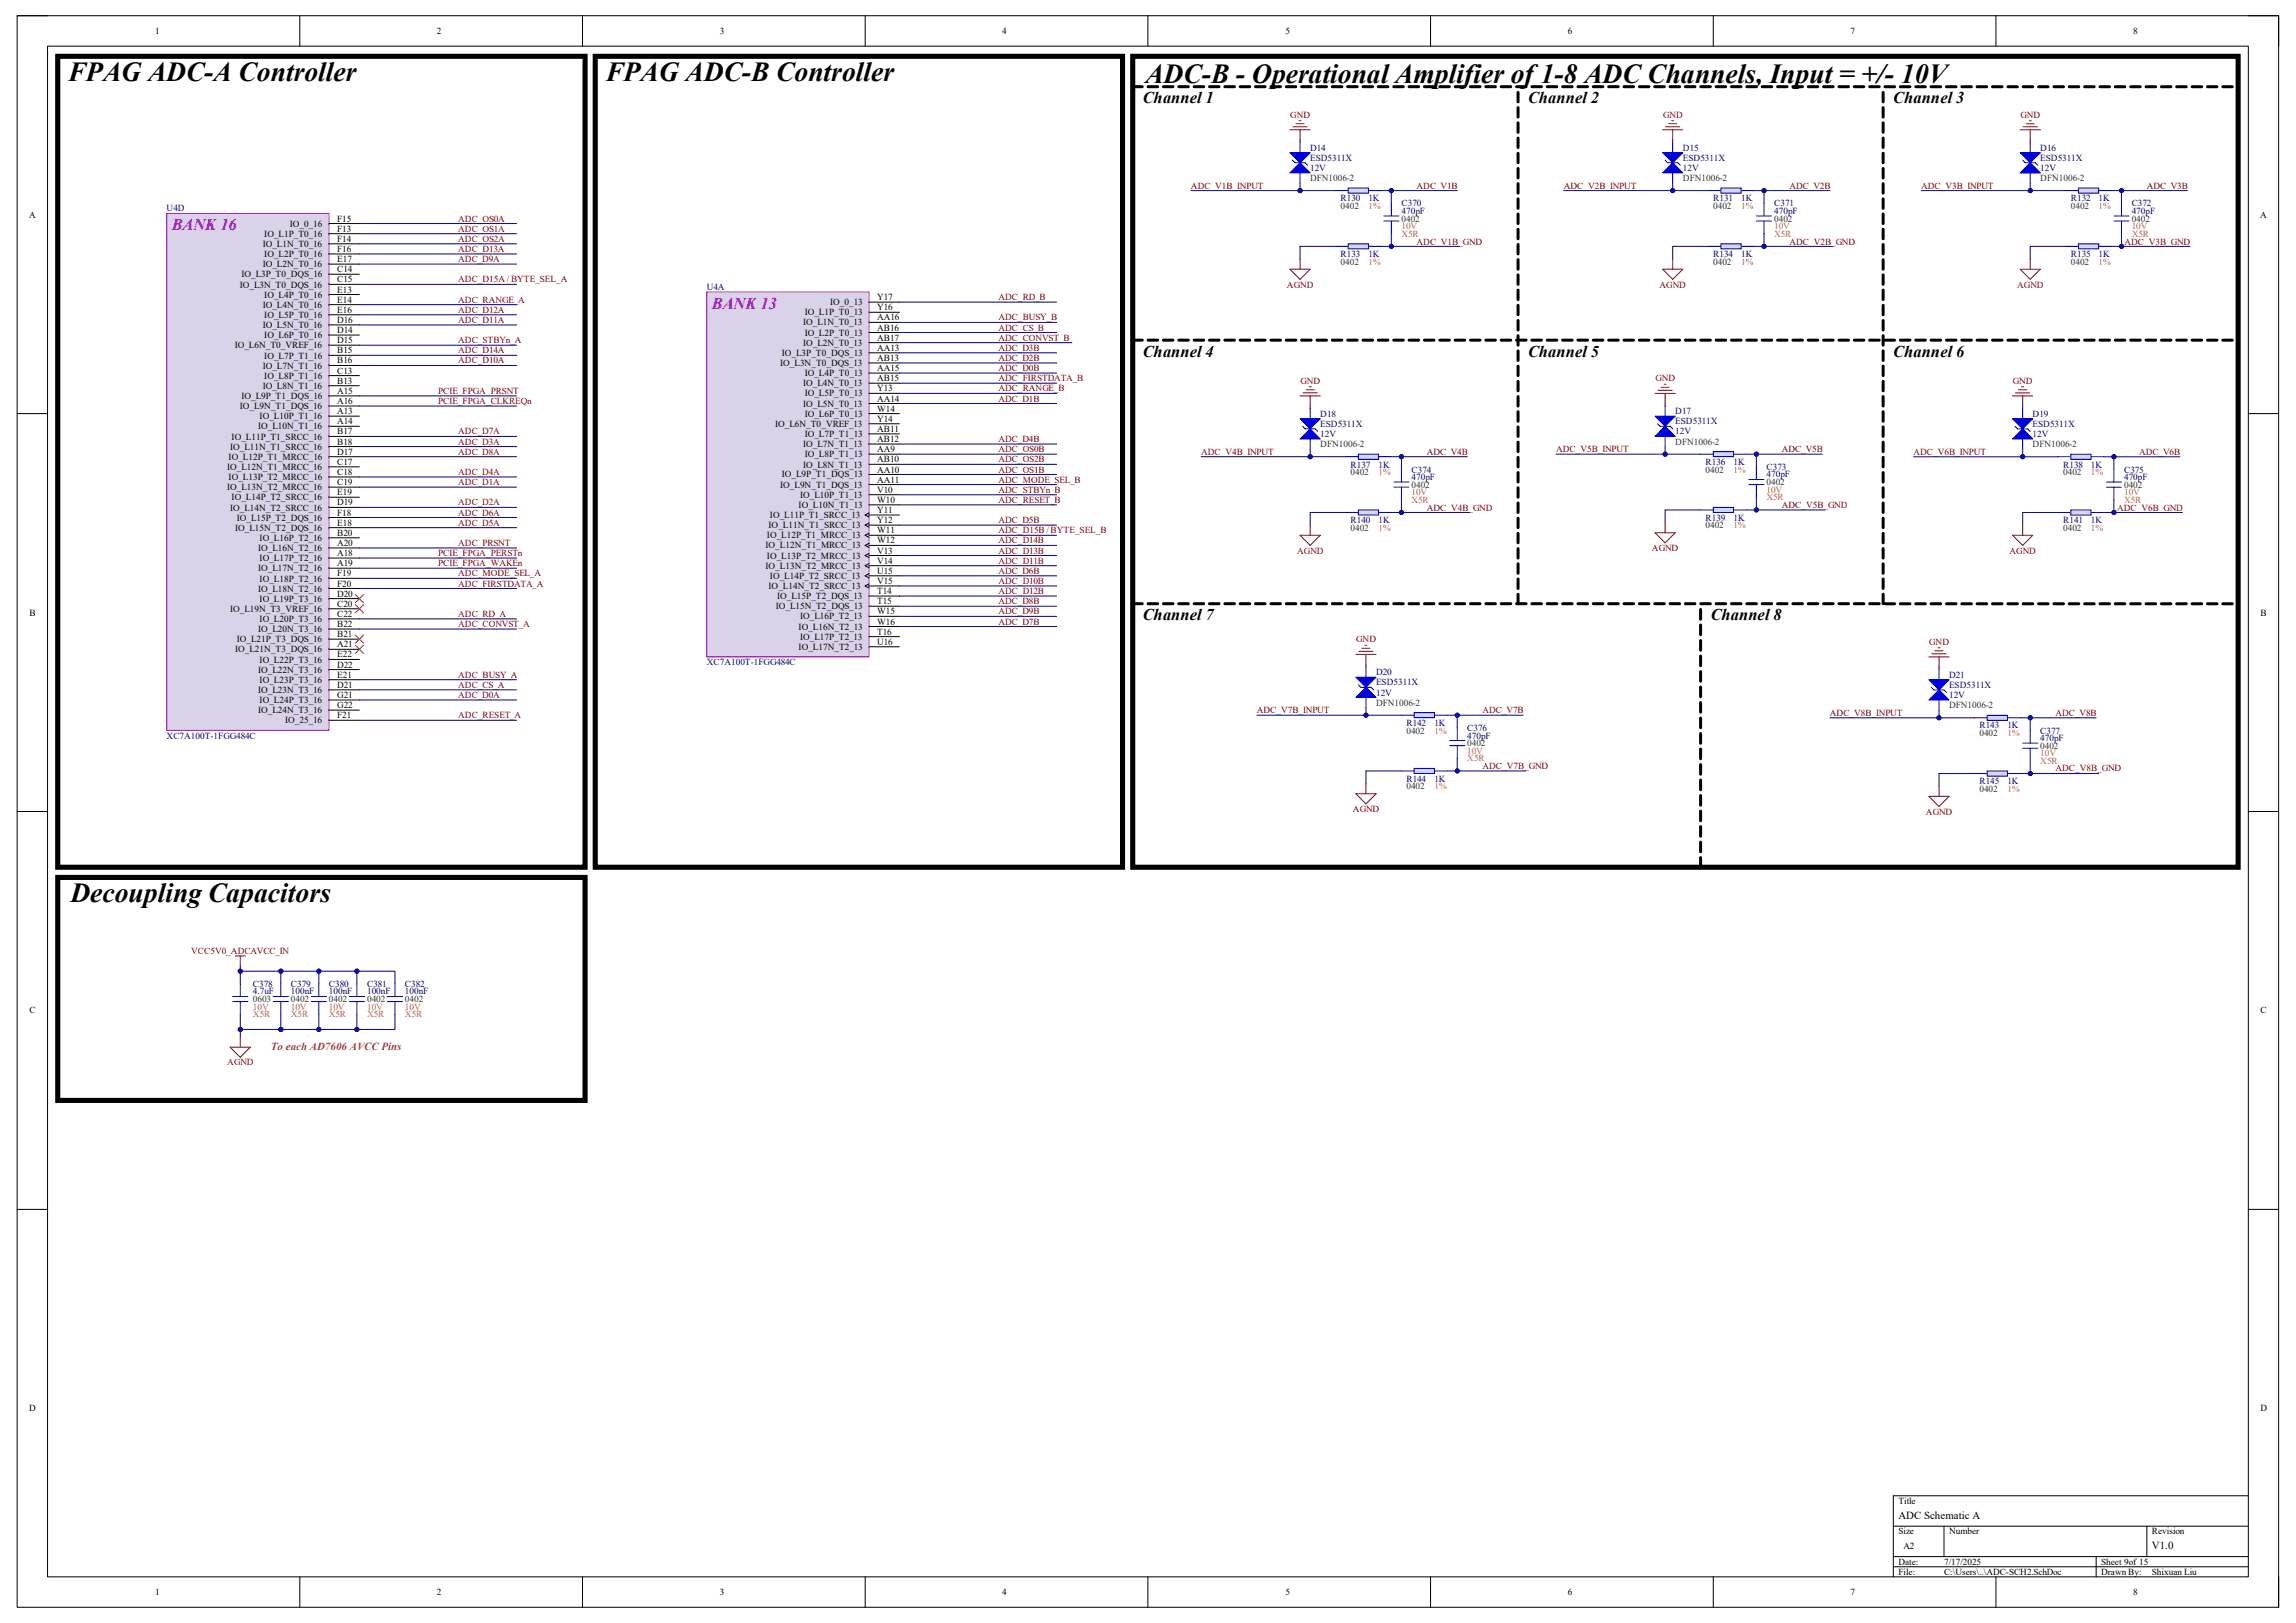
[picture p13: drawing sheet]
<svg xmlns="http://www.w3.org/2000/svg" width="420mm" height="297mm" viewBox="0 0 420 297" stroke-linecap="round" stroke-linejoin="round" font-family="sans-serif">
<defs><g id="words">
<g font-size="5">
<text x="12.4" y="14.8">FPAG ADC-A Controller</text>
<text x="110.7" y="14.8">FPAG ADC-B Controller</text>
<text x="209.5" y="15.2">ADC-B - Operational Amplifier of 1-8 ADC Channels, Input = +/- 10V</text>
<text x="12.9" y="165.1">Decoupling Capacitors</text>
</g>
<g font-size="3">
<text x="209" y="18.9">Channel 1</text>
<text x="279.5" y="18.9">Channel 2</text>
<text x="346.3" y="18.9">Channel 3</text>
<text x="209" y="65.3">Channel 4</text>
<text x="279.5" y="65.3">Channel 5</text>
<text x="346.3" y="65.3">Channel 6</text>
<text x="209" y="113.5">Channel 7</text>
<text x="312.9" y="113.5">Channel 8</text>
</g>
<g font-size="3" fill="#90f">
<text x="31.4" y="42.1">BANK 16</text>
<text x="130.2" y="56.5">BANK 13</text>
</g>
<text font-size="2" fill="#cc4125" x="49.5" y="192.2">To each AD7606 AVCC Pins</text>
<g font-size="2">
<text x="347.3" y="277.9">ADC Schematic A</text>
<text x="393.6" y="283.5">V1.0</text>
</g>
<g font-size="1.7">
<text x="28.4" y="6.2">1</text>
<text x="79.9" y="6.2">2</text>
<text x="131.7" y="6.2">3</text>
<text x="183.3" y="6.2">4</text>
<text x="235.1" y="6.2">5</text>
<text x="286.8" y="6.2">6</text>
<text x="338.5" y="6.2">7</text>
<text x="390.2" y="6.2">8</text>
<text x="5.3" y="39.9">A</text>
<text x="53" y="41.5">IO_0_16</text>
<text x="61.7" y="40.6">F15</text>
<text x="413.4" y="39.9">A</text>
<text x="48" y="45.2">IO_L1N_T0_16</text>
<text x="48.3" y="47">IO_L2P_T0_16</text>
<text x="48.3" y="43.3">IO_L1P_T0_16</text>
<text x="61.7" y="48">E17</text>
<text x="61.7" y="46.1">F16</text>
<text x="61.7" y="44.3">F14</text>
<text x="61.7" y="42.4">F13</text>
<text x="43.9" y="52.6">IO_L3N_T0_DQS_16</text>
<text x="44.2" y="50.8">IO_L3P_T0_DQS_16</text>
<text x="48" y="48.9">IO_L2N_T0_16</text>
<text x="61.7" y="53.6">E13</text>
<text x="61.7" y="51.7">C15</text>
<text x="61.7" y="49.8">C14</text>
<text x="48" y="56.3">IO_L4N_T0_16</text>
<text x="48.3" y="58.2">IO_L5P_T0_16</text>
<text x="48.3" y="54.5">IO_L4P_T0_16</text>
<text x="61.7" y="59.1">D16</text>
<text x="61.7" y="57.2">E16</text>
<text x="61.7" y="55.4">E14</text>
<text x="146.9" y="59.6">IO_L1N_T0_13</text>
<text x="147.2" y="57.7">IO_L1P_T0_13</text>
<text x="151.8" y="55.9">IO_0_13</text>
<text x="160.4" y="58.6">AA16</text>
<text x="160.4" y="56.8">Y16</text>
<text x="160.4" y="54.9">Y17</text>
<text x="42.9" y="63.8">IO_L6N_T0_VREF_16</text>
<text x="48" y="60">IO_L5N_T0_16</text>
<text x="48.3" y="65.6">IO_L7P_T1_16</text>
<text x="48.3" y="61.9">IO_L6P_T0_16</text>
<text x="61.7" y="64.7">B15</text>
<text x="61.7" y="62.8">D15</text>
<text x="61.7" y="61">D14</text>
<text x="143" y="65.2">IO_L3P_T0_DQS_13</text>
<text x="146.9" y="63.3">IO_L2N_T0_13</text>
<text x="147.2" y="61.4">IO_L2P_T0_13</text>
<text x="160.4" y="64.2">AA13</text>
<text x="160.4" y="62.4">AB17</text>
<text x="160.4" y="60.5">AB16</text>
<text x="48" y="71.2">IO_L8N_T1_16</text>
<text x="48" y="67.4">IO_L7N_T1_16</text>
<text x="48.3" y="69.3">IO_L8P_T1_16</text>
<text x="61.7" y="70.2">B13</text>
<text x="61.7" y="68.4">C13</text>
<text x="61.7" y="66.5">B16</text>
<text x="142.7" y="67">IO_L3N_T0_DQS_13</text>
<text x="146.9" y="70.7">IO_L4N_T0_13</text>
<text x="147.2" y="68.8">IO_L4P_T0_13</text>
<text x="160.4" y="71.6">Y13</text>
<text x="160.4" y="69.8">AB15</text>
<text x="160.4" y="67.9">AA15</text>
<text x="160.4" y="66.1">AB13</text>
<text x="43.9" y="74.9">IO_L9N_T1_DQS_16</text>
<text x="44.2" y="73">IO_L9P_T1_DQS_16</text>
<text x="47.5" y="76.7">IO_L10P_T1_16</text>
<text x="61.7" y="77.6">A14</text>
<text x="61.7" y="75.8">A13</text>
<text x="61.7" y="74">A16</text>
<text x="61.7" y="72.1">A15</text>
<text x="146.9" y="74.4">IO_L5N_T0_13</text>
<text x="147.2" y="76.3">IO_L6P_T0_13</text>
<text x="147.2" y="72.6">IO_L5P_T0_13</text>
<text x="160.4" y="77.2">Y14</text>
<text x="160.4" y="75.4">W14</text>
<text x="160.4" y="73.5">AA14</text>
<text x="42.1" y="82.3">IO_L11N_T1_SRCC_16</text>
<text x="42.4" y="80.4">IO_L11P_T1_SRCC_16</text>
<text x="47.2" y="78.6">IO_L10N_T1_16</text>
<text x="61.7" y="83.2">D17</text>
<text x="61.7" y="81.4">B18</text>
<text x="61.7" y="79.5">B17</text>
<text x="141.8" y="78.1">IO_L6N_T0_VREF_13</text>
<text x="146.9" y="81.8">IO_L7N_T1_13</text>
<text x="147.2" y="83.7">IO_L8P_T1_13</text>
<text x="147.2" y="80">IO_L7P_T1_13</text>
<text x="160.4" y="82.8">AA9</text>
<text x="160.4" y="80.9">AB12</text>
<text x="160.4" y="79">AB11</text>
<text x="41.5" y="89.7">IO_L13N_T2_MRCC_16</text>
<text x="41.5" y="86">IO_L12N_T1_MRCC_16</text>
<text x="41.8" y="87.8">IO_L13P_T2_MRCC_16</text>
<text x="41.8" y="84.2">IO_L12P_T1_MRCC_16</text>
<text x="61.7" y="88.8">C19</text>
<text x="61.7" y="87">C18</text>
<text x="61.7" y="85.1">C17</text>
<text x="142.7" y="89.2">IO_L9N_T1_DQS_13</text>
<text x="143" y="87.4">IO_L9P_T1_DQS_13</text>
<text x="146.9" y="85.6">IO_L8N_T1_13</text>
<text x="160.4" y="88.3">AA11</text>
<text x="160.4" y="86.5">AA10</text>
<text x="160.4" y="84.6">AB10</text>
<text x="42.1" y="93.4">IO_L14N_T2_SRCC_16</text>
<text x="42.4" y="91.6">IO_L14P_T2_SRCC_16</text>
<text x="43.3" y="95.3">IO_L15P_T2_DQS_16</text>
<text x="61.7" y="94.4">F18</text>
<text x="61.7" y="92.5">D19</text>
<text x="61.7" y="90.6">E19</text>
<text x="140.8" y="94.8">IO_L11P_T1_SRCC_13</text>
<text x="146.1" y="93">IO_L10N_T1_13</text>
<text x="146.3" y="91.1">IO_L10P_T1_13</text>
<text x="160.4" y="95.8">Y12</text>
<text x="160.4" y="93.9">Y11</text>
<text x="160.4" y="92">W10</text>
<text x="160.4" y="90.2">V10</text>
<text x="43" y="97.2">IO_L15N_T2_DQS_16</text>
<text x="47.2" y="100.8">IO_L16N_T2_16</text>
<text x="47.5" y="99">IO_L16P_T2_16</text>
<text x="61.7" y="101.8">A18</text>
<text x="61.7" y="99.9">A20</text>
<text x="61.7" y="98">B20</text>
<text x="61.7" y="96.2">E18</text>
<text x="140" y="100.4">IO_L12N_T1_MRCC_13</text>
<text x="140.3" y="98.5">IO_L12P_T1_MRCC_13</text>
<text x="140.6" y="96.7">IO_L11N_T1_SRCC_13</text>
<text x="160.4" y="101.3">V13</text>
<text x="160.4" y="99.4">W12</text>
<text x="160.4" y="97.6">W11</text>
<text x="47.2" y="104.6">IO_L17N_T2_16</text>
<text x="47.5" y="106.4">IO_L18P_T2_16</text>
<text x="47.5" y="102.7">IO_L17P_T2_16</text>
<text x="61.7" y="107.4">F20</text>
<text x="61.7" y="105.5">F19</text>
<text x="61.7" y="103.6">A19</text>
<text x="140" y="104.1">IO_L13N_T2_MRCC_13</text>
<text x="140.3" y="102.2">IO_L13P_T2_MRCC_13</text>
<text x="140.6" y="107.8">IO_L14N_T2_SRCC_13</text>
<text x="140.8" y="106">IO_L14P_T2_SRCC_13</text>
<text x="160.4" y="106.9">V15</text>
<text x="160.4" y="105">U15</text>
<text x="160.4" y="103.2">V14</text>
<text x="5.4" y="112.7">B</text>
<text x="42.1" y="112">IO_L19N_T3_VREF_16</text>
<text x="47.2" y="108.2">IO_L18N_T2_16</text>
<text x="47.5" y="113.8">IO_L20P_T3_16</text>
<text x="47.5" y="110.1">IO_L19P_T3_16</text>
<text x="61.7" y="112.9">C22</text>
<text x="61.7" y="111">C20</text>
<text x="61.7" y="109.2">D20</text>
<text x="141.9" y="111.5">IO_L15N_T2_DQS_13</text>
<text x="142.2" y="109.6">IO_L15P_T2_DQS_13</text>
<text x="146.3" y="113.4">IO_L16P_T2_13</text>
<text x="160.4" y="112.4">W15</text>
<text x="160.4" y="110.6">T15</text>
<text x="160.4" y="108.7">T14</text>
<text x="413.5" y="112.7">B</text>
<text x="43" y="119.4">IO_L21N_T3_DQS_16</text>
<text x="43.3" y="117.6">IO_L21P_T3_DQS_16</text>
<text x="47.2" y="115.7">IO_L20N_T3_16</text>
<text x="61.7" y="118.4">A21</text>
<text x="61.7" y="116.6">B21</text>
<text x="61.7" y="114.8">B22</text>
<text x="146.1" y="118.9">IO_L17N_T2_13</text>
<text x="146.1" y="115.2">IO_L16N_T2_13</text>
<text x="146.3" y="117.1">IO_L17P_T2_13</text>
<text x="160.4" y="118">U16</text>
<text x="160.4" y="116.2">T16</text>
<text x="160.4" y="114.3">W16</text>
<text x="47.2" y="123.1">IO_L22N_T3_16</text>
<text x="47.5" y="125">IO_L23P_T3_16</text>
<text x="47.5" y="121.2">IO_L22P_T3_16</text>
<text x="61.7" y="125.9">D21</text>
<text x="61.7" y="124">E21</text>
<text x="61.7" y="122.2">D22</text>
<text x="61.7" y="120.3">E22</text>
<text x="47.2" y="130.5">IO_L24N_T3_16</text>
<text x="47.2" y="126.8">IO_L23N_T3_16</text>
<text x="47.5" y="128.7">IO_L24P_T3_16</text>
<text x="61.7" y="131.4">F21</text>
<text x="61.7" y="129.6">G22</text>
<text x="61.7" y="127.8">G21</text>
<text x="52.2" y="132.4">IO_25_16</text>
<text x="5.4" y="185.5">C</text>
<text x="413.5" y="185.5">C</text>
<text x="5.3" y="258.3">D</text>
<text x="413.5" y="258.3">D</text>
<text x="347.3" y="275.2">Title</text>
<text x="347.3" y="280.8">Size</text>
<text x="356.5" y="280.8">Number</text>
<text x="393.6" y="280.8">Revision</text>
<text x="347.3" y="286.3">Date:</text>
<text x="348.2" y="283.5">A2</text>
<text x="355.6" y="286.3">7/17/2025</text>
<text x="384.3" y="286.3">Sheet 9of 15</text>
<text x="28.4" y="291.9">1</text>
<text x="79.9" y="291.9">2</text>
<text x="131.7" y="291.9">3</text>
<text x="183.3" y="291.9">4</text>
<text x="235.1" y="291.9">5</text>
<text x="286.8" y="291.9">6</text>
<text x="338.5" y="291.9">7</text>
<text x="347.3" y="288.2">File:</text>
<text x="355.6" y="288.2">C:\Users\..\ADC-SCH2.SchDoc</text>
<text x="384.3" y="288.2">Drawn By:</text>
<text x="390.2" y="291.9">8</text>
<text x="393.6" y="288.2">Shixuan Liu</text>
</g>
<g font-size="1.7" fill="#800000">
<text x="236" y="21.5">GND</text>
<text x="304.2" y="21.5">GND</text>
<text x="369.6" y="21.5">GND</text>
<text x="217.8" y="34.5">ADC_V1B_INPUT</text>
<text x="259.1" y="34.5">ADC_V1B</text>
<text x="286" y="34.5">ADC_V2B_INPUT</text>
<text x="327.3" y="34.5">ADC_V2B</text>
<text x="351.4" y="34.5">ADC_V3B_INPUT</text>
<text x="392.7" y="34.5">ADC_V3B</text>
<text x="83.8" y="40.6">ADC_OS0A</text>
<text x="83.8" y="46.1">ADC_D13A</text>
<text x="83.8" y="42.4">ADC_OS1A</text>
<text x="83.8" y="44.3">ADC_OS2A</text>
<text x="83.8" y="48">ADC_D9A</text>
<text x="259.1" y="44.7">ADC_V1B_GND</text>
<text x="327.3" y="44.7">ADC_V2B_GND</text>
<text x="388.6" y="44.7">ADC_V3B_GND</text>
<text x="83.8" y="51.7">ADC_D15A / BYTE_SEL_A</text>
<text x="235.4" y="52.6">AGND</text>
<text x="303.6" y="52.6">AGND</text>
<text x="369" y="52.6">AGND</text>
<text x="83.8" y="59.1">ADC_D11A</text>
<text x="83.8" y="57.2">ADC_D12A</text>
<text x="83.8" y="55.4">ADC_RANGE_A</text>
<text x="182.6" y="54.9">ADC_RD_B</text>
<text x="182.6" y="58.6">ADC_BUSY_B</text>
<text x="83.8" y="64.7">ADC_D14A</text>
<text x="83.8" y="62.8">ADC_STBYn_A</text>
<text x="182.6" y="60.5">ADC_CS_B</text>
<text x="182.6" y="64.2">ADC_D3B</text>
<text x="182.6" y="62.4">ADC_CONVST_B</text>
<text x="83.8" y="66.5">ADC_D10A</text>
<text x="182.6" y="69.8">ADC_FIRSTDATA_B</text>
<text x="182.6" y="67.9">ADC_D0B</text>
<text x="182.6" y="66.1">ADC_D2B</text>
<text x="182.6" y="71.6">ADC_RANGE_B</text>
<text x="237.9" y="70.2">GND</text>
<text x="302.8" y="69.8">GND</text>
<text x="368.2" y="70.2">GND</text>
<text x="80.1" y="74">PCIE_FPGA_CLKREQn</text>
<text x="80.1" y="72.1">PCIE_FPGA_PRSNT</text>
<text x="182.6" y="73.5">ADC_D1B</text>
<text x="83.8" y="81.4">ADC_D3A</text>
<text x="83.8" y="79.5">ADC_D7A</text>
<text x="83.8" y="83.2">ADC_D8A</text>
<text x="182.6" y="80.9">ADC_D4B</text>
<text x="182.6" y="82.8">ADC_OS0B</text>
<text x="219.7" y="83.2">ADC_V4B_INPUT</text>
<text x="261" y="83.2">ADC_V4B</text>
<text x="284.6" y="82.8">ADC_V5B_INPUT</text>
<text x="325.9" y="82.8">ADC_V5B</text>
<text x="350" y="83.2">ADC_V6B_INPUT</text>
<text x="391.3" y="83.2">ADC_V6B</text>
<text x="83.8" y="88.8">ADC_D1A</text>
<text x="83.8" y="87">ADC_D4A</text>
<text x="182.6" y="86.5">ADC_OS1B</text>
<text x="182.6" y="88.3">ADC_MODE_SEL_B</text>
<text x="182.6" y="84.6">ADC_OS2B</text>
<text x="83.8" y="92.5">ADC_D2A</text>
<text x="83.8" y="94.4">ADC_D6A</text>
<text x="182.6" y="95.8">ADC_D5B</text>
<text x="182.6" y="90.2">ADC_STBYn_B</text>
<text x="182.6" y="92">ADC_RESET_B</text>
<text x="261" y="93.4">ADC_V4B_GND</text>
<text x="325.9" y="93">ADC_V5B_GND</text>
<text x="387.3" y="93.4">ADC_V6B_GND</text>
<text x="80.1" y="101.8">PCIE_FPGA_PERSTn</text>
<text x="83.8" y="96.2">ADC_D5A</text>
<text x="83.8" y="99.9">ADC_PRSNT</text>
<text x="182.6" y="101.3">ADC_D13B</text>
<text x="182.6" y="99.4">ADC_D14B</text>
<text x="182.6" y="97.6">ADC_D15B / BYTE_SEL_B</text>
<text x="237.3" y="101.3">AGND</text>
<text x="302.2" y="100.8">AGND</text>
<text x="367.6" y="101.3">AGND</text>
<text x="80.1" y="103.6">PCIE_FPGA_WAKEn</text>
<text x="83.8" y="107.4">ADC_FIRSTDATA_A</text>
<text x="83.8" y="105.5">ADC_MODE_SEL_A</text>
<text x="182.6" y="105">ADC_D6B</text>
<text x="182.6" y="106.9">ADC_D10B</text>
<text x="182.6" y="103.2">ADC_D11B</text>
<text x="83.8" y="112.9">ADC_RD_A</text>
<text x="182.6" y="110.6">ADC_D8B</text>
<text x="182.6" y="112.4">ADC_D9B</text>
<text x="182.6" y="108.7">ADC_D12B</text>
<text x="83.8" y="114.8">ADC_CONVST_A</text>
<text x="182.6" y="114.3">ADC_D7B</text>
<text x="248.1" y="117.6">GND</text>
<text x="352.9" y="118">GND</text>
<text x="83.8" y="125.9">ADC_CS_A</text>
<text x="83.8" y="124">ADC_BUSY_A</text>
<text x="83.8" y="127.8">ADC_D0A</text>
<text x="83.8" y="131.4">ADC_RESET_A</text>
<text x="229.9" y="130.5">ADC_V7B_INPUT</text>
<text x="271.2" y="130.5">ADC_V7B</text>
<text x="334.7" y="131">ADC_V8B_INPUT</text>
<text x="376" y="131">ADC_V8B</text>
<text x="271.2" y="140.7">ADC_V7B_GND</text>
<text x="376" y="141.2">ADC_V8B_GND</text>
<text x="247.5" y="148.6">AGND</text>
<text x="352.3" y="149.1">AGND</text>
<text x="35" y="174.6">VCC5V0_ADCAVCC_IN</text>
<text x="41.6" y="195">AGND</text>
</g>
<g font-size="1.7" fill="#000080">
<text x="239.6" y="27.6">D14</text>
<text x="239.6" y="29.4">ESD5311X</text>
<text x="307.8" y="27.6">D15</text>
<text x="307.8" y="29.4">ESD5311X</text>
<text x="373.2" y="27.6">D16</text>
<text x="373.2" y="29.4">ESD5311X</text>
<text x="239.6" y="31.3">12V</text>
<text x="307.8" y="31.3">12V</text>
<text x="373.2" y="31.3">12V</text>
<text x="30.5" y="38.7">U4D</text>
<text x="245.2" y="36.8">R130</text>
<text x="250.3" y="36.8">1K</text>
<text x="256.4" y="39.2">470pF</text>
<text x="256.4" y="37.8">C370</text>
<text x="313.4" y="36.8">R131</text>
<text x="318.5" y="36.8">1K</text>
<text x="324.5" y="39.2">470pF</text>
<text x="324.5" y="37.8">C371</text>
<text x="378.8" y="36.8">R132</text>
<text x="383.9" y="36.8">1K</text>
<text x="389.9" y="39.2">470pF</text>
<text x="389.9" y="37.8">C372</text>
<text x="245.2" y="47">R133</text>
<text x="250.3" y="47">1K</text>
<text x="313.4" y="47">R134</text>
<text x="318.5" y="47">1K</text>
<text x="378.8" y="47">R135</text>
<text x="383.9" y="47">1K</text>
<text x="129.3" y="53.1">U4A</text>
<text x="241.5" y="76.3">D18</text>
<text x="306.5" y="75.8">D17</text>
<text x="306.5" y="77.6">ESD5311X</text>
<text x="371.8" y="76.3">D19</text>
<text x="241.5" y="80">12V</text>
<text x="241.5" y="78.1">ESD5311X</text>
<text x="306.5" y="79.5">12V</text>
<text x="371.8" y="80">12V</text>
<text x="371.8" y="78.1">ESD5311X</text>
<text x="247.1" y="85.6">R137</text>
<text x="252.2" y="85.6">1K</text>
<text x="258.2" y="87.8">470pF</text>
<text x="258.2" y="86.5">C374</text>
<text x="312" y="85.1">R136</text>
<text x="317.1" y="85.1">1K</text>
<text x="323.1" y="87.4">470pF</text>
<text x="323.1" y="86">C373</text>
<text x="377.4" y="85.6">R138</text>
<text x="382.5" y="85.6">1K</text>
<text x="388.5" y="87.8">470pF</text>
<text x="388.5" y="86.5">C375</text>
<text x="247.1" y="95.8">R140</text>
<text x="252.2" y="95.8">1K</text>
<text x="312" y="95.3">R139</text>
<text x="317.1" y="95.3">1K</text>
<text x="377.4" y="95.8">R141</text>
<text x="382.5" y="95.8">1K</text>
<text x="129.3" y="121.7">XC7A100T-1FGG484C</text>
<text x="251.7" y="123.6">D20</text>
<text x="251.7" y="125.4">ESD5311X</text>
<text x="356.5" y="124">D21</text>
<text x="356.5" y="125.9">ESD5311X</text>
<text x="251.7" y="127.3">12V</text>
<text x="356.5" y="127.8">12V</text>
<text x="30.5" y="135.2">XC7A100T-1FGG484C</text>
<text x="257.3" y="132.8">R142</text>
<text x="262.4" y="132.8">1K</text>
<text x="268.4" y="135.2">470pF</text>
<text x="268.4" y="133.8">C376</text>
<text x="362.1" y="133.3">R143</text>
<text x="367.2" y="133.3">1K</text>
<text x="373.2" y="135.6">470pF</text>
<text x="373.2" y="134.2">C377</text>
<text x="257.3" y="143">R144</text>
<text x="262.4" y="143">1K</text>
<text x="362.1" y="143.5">R145</text>
<text x="367.2" y="143.5">1K</text>
<text x="46.3" y="182">4.7uF</text>
<text x="46.3" y="180.6">C378</text>
<text x="53.2" y="182">100nF</text>
<text x="53.2" y="180.6">C379</text>
<text x="60.2" y="182">100nF</text>
<text x="60.2" y="180.6">C380</text>
<text x="67.1" y="182">100nF</text>
<text x="67.1" y="180.6">C381</text>
<text x="74.1" y="182">100nF</text>
<text x="74.1" y="180.6">C382</text>
</g>
<g font-size="1.7" fill="#274e13">
<text x="239.6" y="33.1">DFN1006-2</text>
<text x="307.8" y="33.1">DFN1006-2</text>
<text x="373.2" y="33.1">DFN1006-2</text>
<text x="245.2" y="38.2">0402</text>
<text x="256.4" y="40.6">0402</text>
<text x="313.4" y="38.2">0402</text>
<text x="324.5" y="40.6">0402</text>
<text x="378.8" y="38.2">0402</text>
<text x="389.9" y="40.6">0402</text>
<text x="245.2" y="48.4">0402</text>
<text x="313.4" y="48.4">0402</text>
<text x="378.8" y="48.4">0402</text>
<text x="241.5" y="81.8">DFN1006-2</text>
<text x="306.5" y="81.4">DFN1006-2</text>
<text x="371.8" y="81.8">DFN1006-2</text>
<text x="247.1" y="87">0402</text>
<text x="258.2" y="89.2">0402</text>
<text x="312" y="86.5">0402</text>
<text x="323.1" y="88.8">0402</text>
<text x="377.4" y="87">0402</text>
<text x="388.5" y="89.2">0402</text>
<text x="247.1" y="97.2">0402</text>
<text x="312" y="96.7">0402</text>
<text x="377.4" y="97.2">0402</text>
<text x="251.7" y="129.1">DFN1006-2</text>
<text x="356.5" y="129.6">DFN1006-2</text>
<text x="257.3" y="134.2">0402</text>
<text x="268.4" y="136.6">0402</text>
<text x="362.1" y="134.7">0402</text>
<text x="373.2" y="137">0402</text>
<text x="257.3" y="144.4">0402</text>
<text x="362.1" y="144.9">0402</text>
<text x="46.3" y="183.4">0603</text>
<text x="53.2" y="183.4">0402</text>
<text x="60.2" y="183.4">0402</text>
<text x="67.1" y="183.4">0402</text>
<text x="74.1" y="183.4">0402</text>
</g>
<g font-size="1.7" fill="#bf9000">
<text x="250.3" y="38.2">1%</text>
<text x="256.4" y="42">10V</text>
<text x="318.5" y="38.2">1%</text>
<text x="324.5" y="42">10V</text>
<text x="383.9" y="38.2">1%</text>
<text x="389.9" y="42">10V</text>
<text x="256.4" y="43.3">X5R</text>
<text x="324.5" y="43.3">X5R</text>
<text x="389.9" y="43.3">X5R</text>
<text x="250.3" y="48.4">1%</text>
<text x="318.5" y="48.4">1%</text>
<text x="383.9" y="48.4">1%</text>
<text x="252.2" y="87">1%</text>
<text x="317.1" y="86.5">1%</text>
<text x="382.5" y="87">1%</text>
<text x="258.2" y="90.6">10V</text>
<text x="258.2" y="92">X5R</text>
<text x="323.1" y="90.2">10V</text>
<text x="323.1" y="91.6">X5R</text>
<text x="388.5" y="90.6">10V</text>
<text x="388.5" y="92">X5R</text>
<text x="252.2" y="97.2">1%</text>
<text x="317.1" y="96.7">1%</text>
<text x="382.5" y="97.2">1%</text>
<text x="262.4" y="134.2">1%</text>
<text x="268.4" y="138">10V</text>
<text x="367.2" y="134.7">1%</text>
<text x="268.4" y="139.3">X5R</text>
<text x="373.2" y="138.4">10V</text>
<text x="373.2" y="139.8">X5R</text>
<text x="262.4" y="144.4">1%</text>
<text x="367.2" y="144.9">1%</text>
<text x="46.3" y="184.8">10V</text>
<text x="53.2" y="184.8">10V</text>
<text x="60.2" y="184.8">10V</text>
<text x="67.1" y="184.8">10V</text>
<text x="74.1" y="184.8">10V</text>
<text x="46.3" y="186.2">X5R</text>
<text x="53.2" y="186.2">X5R</text>
<text x="60.2" y="186.2">X5R</text>
<text x="67.1" y="186.2">X5R</text>
<text x="74.1" y="186.2">X5R</text>
</g>
</g></defs>
<g fill="none" stroke="#000" stroke-width=".18">
<path d="M3.1 2.9h413.7v291.2h-413.7zM3.1 2.9h5.6M8.7 8.4h402.6v280.2h-402.6zM54.8 2.9v5.5M106.6 2.9v5.5M158.3 2.9v5.5M210 2.9v5.5M261.7 2.9v5.5M313.4 2.9v5.5M365.1 2.9v5.5M411.3 2.9h5.5v5.5M3.1 75.7h5.6"/>
<path d="M411.3 75.7h5.5M3.1 148.5h5.6M411.3 148.5h5.5M3.1 221.3h5.6M411.3 221.3h5.5M346.3 279.3h65M355.6 279.3v5.6M392.7 279.3v5.6M411.3 273.7h-65v14.9M54.8 288.6v5.5M106.6 288.6v5.5M158.3 288.6v5.5"/>
<path d="M210 288.6v5.5M261.7 288.6v5.5M313.4 288.6v5.5M346.3 284.9h65M346.3 286.7h65M365.1 288.6v5.5M383.4 284.9v3.7M416.8 288.6v5.5"/>
</g>
<path d="M30.5 39.1h29.7v94.6h-29.7z" fill-rule="evenodd" fill="#d9d2e9"/>
<path d="M30.5 39.1h29.7v94.6h-29.7z" fill="none" stroke="#90f" stroke-width=".18"/>
<g fill="none" stroke="#000" stroke-width=".18">
<path d="M60.2 59.5h5.5M60.2 57.6h5.5M60.2 55.8h5.5M60.2 53.9h5.5M60.2 52h5.5M60.2 50.2h5.5M60.2 48.3h5.5M60.2 46.5h5.5M60.2 44.6h5.5M60.2 42.8h5.5M60.2 40.9h5.5M60.2 79.9h5.5"/>
<path d="M60.2 78h5.5M60.2 76.2h5.5M60.2 74.3h5.5M60.2 72.4h5.5M60.2 70.6h5.5M60.2 68.7h5.5M60.2 66.9h5.5M60.2 65h5.5M60.2 63.2h5.5M60.2 61.3h5.5M60.2 98.4h5.5M60.2 96.6h5.5"/>
<path d="M60.2 94.7h5.5M60.2 92.9h5.5M60.2 91h5.5M60.2 89.1h5.5M60.2 87.3h5.5M60.2 85.4h5.5M60.2 83.6h5.5M60.2 81.7h5.5M60.2 118.8h5.5M60.2 117h5.5M60.2 115.1h5.5M60.2 113.3h5.5"/>
<path d="M60.2 111.4h5.5M60.2 109.5h5.5M60.2 107.7h5.5M60.2 105.8h5.5M60.2 104h5.5M60.2 102.1h5.5M60.2 100.3h5.5M60.2 131.8h5.5M60.2 130h5.5M60.2 128.1h5.5M60.2 126.2h5.5M60.2 124.4h5.5"/>
<path d="M60.2 122.5h5.5M60.2 120.7h5.5"/>
</g>
<path d="M65 108.8l1.5 1.5M65 110.7l1.5 1.4M65 116.2l1.5 1.5M65 118.1l1.5 1.5M66.5 108.8l-1.5 1.5M66.5 110.7l-1.5 1.4M66.5 116.2l-1.5 1.5M66.5 118.1l-1.5 1.5" fill="none" stroke="#f00" stroke-width=".18"/>
<path d="M10.6 10.3h96.4v148.4h-96.4zM108.9 10.3h96.4v148.4h-96.4zM207.2 10.3h202.2v148.4h-202.2zM10.6 160.6h96.4v40.8h-96.4z" fill="none" stroke="#000" stroke-width=".93"/>
<g fill="none" stroke="#000" stroke-width=".55">
<path d="M207.2 15.9h1.7M210 15.9h1.8M212.8 15.9h1.8M215.6 15.9h1.8M218.4 15.9h1.8M221.2 15.9h1.8M224 15.9h1.8M226.9 15.9h1.7M229.7 15.9h1.7M232.5 15.9h1.7M235.3 15.9h1.7M238.1 15.9h1.7"/>
<path d="M240.9 15.9h1.8M243.7 15.9h1.8M246.5 15.9h1.8M249.3 15.9h1.8M252.1 15.9h1.8M254.9 15.9h1.8M257.7 15.9h1.8M260.6 15.9h1.7M263.4 15.9h1.7M266.2 15.9h1.7M269 15.9h1.7M271.8 15.9h1.7"/>
<path d="M274.6 15.9h1.8M277.4 15.9h1.8M277.7 16.9v1.7M277.7 19.7v1.7M280.2 15.9h1.8M283 15.9h1.8M285.8 15.9h1.8M288.6 15.9h1.8M291.4 15.9h1.8M294.3 15.9h1.7M297.1 15.9h1.7M299.9 15.9h1.7"/>
<path d="M302.7 15.9h1.7M305.5 15.9h1.7M308.3 15.9h1.7M311.1 15.9h1.8M313.9 15.9h1.8M316.7 15.9h1.8M319.5 15.9h1.8M322.3 15.9h1.8M325.2 15.9h1.7M328 15.9h1.7M330.8 15.9h1.7M333.6 15.9h1.7"/>
<path d="M336.4 15.9h1.7M339.2 15.9h1.7M342 15.9h1.8M344.5 16.9v1.7M344.5 19.7v1.7M344.8 15.9h1.8M347.6 15.9h1.8M350.4 15.9h1.8M353.2 15.9h1.8M356 15.9h1.8M358.9 15.9h1.7M361.7 15.9h1.7"/>
<path d="M364.5 15.9h1.7M367.3 15.9h1.7M370.1 15.9h1.7M372.9 15.9h1.7M375.7 15.9h1.8M378.5 15.9h1.8M381.3 15.9h1.8M384.1 15.9h1.8M386.9 15.9h1.8M389.7 15.9h1.8M392.6 15.9h1.7M395.4 15.9h1.7"/>
<path d="M398.2 15.9h1.7M401 15.9h1.7M403.8 15.9h1.7M406.6 15.9h1.7M277.7 22.5v1.7M277.7 25.3v1.7M277.7 28v1.8M277.7 30.8v1.8M277.7 33.6v1.7M277.7 36.4v1.7M277.7 39.2v1.7M344.5 22.5v1.7"/>
<path d="M344.5 25.3v1.7M344.5 28v1.8M344.5 30.8v1.8M344.5 33.6v1.7M344.5 36.4v1.7M344.5 39.2v1.7M277.7 42v1.7M277.7 44.7v1.8M277.7 47.5v1.8M277.7 50.3v1.7M277.7 53.1v1.7M277.7 55.9v1.7"/>
<path d="M277.7 58.7v1.7M344.5 42v1.7M344.5 44.7v1.8M344.5 47.5v1.8M344.5 50.3v1.7M344.5 53.1v1.7M344.5 55.9v1.7M344.5 58.7v1.7M207.2 62.3h1.7M210 62.3h1.8M212.8 62.3h1.8M215.6 62.3h1.8"/>
<path d="M218.4 62.3h1.8M221.2 62.3h1.8M224 62.3h1.8M226.9 62.3h1.7M229.7 62.3h1.7M232.5 62.3h1.7M235.3 62.3h1.7M238.1 62.3h1.7M240.9 62.3h1.8M243.7 62.3h1.8M246.5 62.3h1.8M249.3 62.3h1.8"/>
<path d="M252.1 62.3h1.8M254.9 62.3h1.8M257.7 62.3h1.8M260.6 62.3h1.7M263.4 62.3h1.7M266.2 62.3h1.7M269 62.3h1.7M271.8 62.3h1.7M274.6 62.3h1.8M277.4 62.3h1.8M277.7 61.4v1.8M277.7 64.2v1.8"/>
<path d="M277.7 67v1.7M277.7 69.8v1.7M277.7 72.6v1.7M277.7 75.3v1.8M277.7 78.1v1.8M280.2 62.3h1.8M283 62.3h1.8M285.8 62.3h1.8M288.6 62.3h1.8M291.4 62.3h1.8M294.3 62.3h1.7M297.1 62.3h1.7"/>
<path d="M299.9 62.3h1.7M302.7 62.3h1.7M305.5 62.3h1.7M308.3 62.3h1.7M311.1 62.3h1.8M313.9 62.3h1.8M316.7 62.3h1.8M319.5 62.3h1.8M322.3 62.3h1.8M325.2 62.3h1.7M328 62.3h1.7M330.8 62.3h1.7"/>
<path d="M333.6 62.3h1.7M336.4 62.3h1.7M339.2 62.3h1.7M342 62.3h1.8M344.5 61.4v1.8M344.5 64.2v1.8M344.5 67v1.7M344.5 69.8v1.7M344.5 72.6v1.7M344.5 75.3v1.8M344.5 78.1v1.8M344.8 62.3h1.8"/>
<path d="M347.6 62.3h1.8M350.4 62.3h1.8M353.2 62.3h1.8M356 62.3h1.8M358.9 62.3h1.7M361.7 62.3h1.7M364.5 62.3h1.7M367.3 62.3h1.7M370.1 62.3h1.7M372.9 62.3h1.7M375.7 62.3h1.8M378.5 62.3h1.8"/>
<path d="M381.3 62.3h1.8M384.1 62.3h1.8M386.9 62.3h1.8M389.7 62.3h1.8M392.6 62.3h1.7M395.4 62.3h1.7M398.2 62.3h1.7M401 62.3h1.7M403.8 62.3h1.7M406.6 62.3h1.7M277.7 80.9v1.8M277.7 83.7v1.7"/>
<path d="M277.7 86.5v1.7M277.7 89.3v1.7M277.7 92v1.8M277.7 94.8v1.8M277.7 97.6v1.7M344.5 80.9v1.8M344.5 83.7v1.7M344.5 86.5v1.7M344.5 89.3v1.7M344.5 92v1.8M344.5 94.8v1.8M344.5 97.6v1.7"/>
<path d="M207.2 110.5h1.7M210 110.5h1.8M212.8 110.5h1.8M215.6 110.5h1.8M218.4 110.5h1.8M221.2 110.5h1.8M224 110.5h1.8M226.9 110.5h1.7M229.7 110.5h1.7M232.5 110.5h1.7M235.3 110.5h1.7M238.1 110.5h1.7"/>
<path d="M240.9 110.5h1.8M243.7 110.5h1.8M246.5 110.5h1.8M249.3 110.5h1.8M252.1 110.5h1.8M254.9 110.5h1.8M257.7 110.5h1.8M260.6 110.5h1.7M263.4 110.5h1.7M266.2 110.5h1.7M269 110.5h1.7M271.8 110.5h1.7"/>
<path d="M274.6 110.5h1.8M277.4 110.5h1.8M277.7 100.4v1.7M277.7 103.2v1.7M277.7 106v1.7M277.7 108.7v1.8M280.2 110.5h1.8M283 110.5h1.8M285.8 110.5h1.8M288.6 110.5h1.8M291.4 110.5h1.8M294.3 110.5h1.7"/>
<path d="M297.1 110.5h1.7M299.9 110.5h1.7M302.7 110.5h1.7M305.5 110.5h1.7M308.3 110.5h1.7M311.1 111.5v1.8M311.1 114.4v1.8M311.1 117.2v1.8M311.1 110.5h1.8M313.9 110.5h1.8M316.7 110.5h1.8M319.5 110.5h1.8"/>
<path d="M322.3 110.5h1.8M325.2 110.5h1.7M328 110.5h1.7M330.8 110.5h1.7M333.6 110.5h1.7M336.4 110.5h1.7M339.2 110.5h1.7M342 110.5h1.8M344.5 100.4v1.7M344.5 103.2v1.7M344.5 106v1.7M344.5 108.7v1.8"/>
<path d="M344.8 110.5h1.8M347.6 110.5h1.8M350.4 110.5h1.8M353.2 110.5h1.8M356 110.5h1.8M358.9 110.5h1.7M361.7 110.5h1.7M364.5 110.5h1.7M367.3 110.5h1.7M370.1 110.5h1.7M372.9 110.5h1.7M375.7 110.5h1.8"/>
<path d="M378.5 110.5h1.8M381.3 110.5h1.8M384.1 110.5h1.8M386.9 110.5h1.8M389.7 110.5h1.8M392.6 110.5h1.7M395.4 110.5h1.7M398.2 110.5h1.7M401 110.5h1.7M403.8 110.5h1.7M406.6 110.5h1.7M311.1 120.1v1.7"/>
<path d="M311.1 122.9v1.8M311.1 125.7v1.8M311.1 128.6v1.7M311.1 131.4v1.8M311.1 134.2v1.8M311.1 137.1v1.8M311.1 139.9v1.8M311.1 142.7v1.8M311.1 145.6v1.8M311.1 148.4v1.8M311.1 151.3v1.7M311.1 154.1v1.8"/>
<path d="M311.1 156.9v1.8"/>
</g>
<path d="M43 174.9h1.9M44 174.9v1.9M42.1 191.6h3.7l-1.8 1.9zM44 189.8v1.8" fill="none" stroke="#800000" stroke-width=".18"/>
<g fill="none" stroke="#00f" stroke-width=".18">
<path d="M42.6 183.3h2.7M42.6 182.4h2.7M44 180v2.4M44 183.3v2.3M50 183.3h2.8M50 182.4h2.8M51.4 180v2.4M51.4 183.3v2.3M56.9 183.3h2.8M56.9 182.4h2.8M58.3 180v2.4M58.3 183.3v2.3"/>
<path d="M63.9 183.3h2.8M63.9 182.4h2.8M65.3 180v2.4M65.3 183.3v2.3M70.8 183.3h2.8M70.8 182.4h2.8M72.2 180v2.4M72.2 183.3v2.3"/>
</g>
<path d="M129.3 53.4h29.7v66.8h-29.7z" fill-rule="evenodd" fill="#d9d2e9"/>
<path d="M129.3 53.4h29.7v66.8h-29.7z" fill="none" stroke="#90f" stroke-width=".18"/>
<g fill="none" stroke="#000" stroke-width=".18">
<path d="M159 59h5.5M159 57.1h5.5M159 55.3h5.5M159 79.4h5.5M159 77.5h5.5M159 75.7h5.5M159 73.8h5.5M159 72h5.5M159 70.1h5.5M159 68.3h5.5M159 66.4h5.5M159 64.6h5.5"/>
<path d="M159 62.7h5.5M159 60.9h5.5M159 99.4l-.8 .4 .8 .4M159 97.6l-.8 .4 .8 .3M159 95.7l-.8 .4 .8 .4M159 93.9l-.8 .3 .8 .4M159 99.8h5.5M159 98h5.5M159 96.1h5.5M159 94.2h5.5M159 92.4h5.5M159 90.5h5.5"/>
<path d="M159 88.7h5.5M159 86.8h5.5M159 85h5.5M159 83.1h5.5M159 81.3h5.5M159 106.9l-.8 .3 .8 .4M159 105l-.8 .4 .8 .3M159 103.2l-.8 .3 .8 .4M159 101.3l-.8 .4 .8 .3M159 118.4h5.5M159 116.5h5.5M159 114.6h5.5"/>
<path d="M159 112.8h5.5M159 110.9h5.5M159 109.1h5.5M159 107.2h5.5M159 105.4h5.5M159 103.5h5.5M159 101.7h5.5"/>
</g>
<path d="M237.8 26.1v1.8M237.8 31.6v1.9" fill="none" stroke="#00f" stroke-width=".18"/>
<path d="M235.9 27.9h3.8l-1.9 1.9z" fill="#00f"/>
<path d="M235.9 27.9h3.8l-1.9 1.9z" fill="none" stroke="#00f" stroke-width=".18"/>
<path d="M235.9 31.6l1.9-1.8 1.9 1.8z" fill="#00f"/>
<path d="M235.9 31.6l1.9-1.8 1.9 1.8zM236.4 29.3l.5 .5h1.8l.5 .4M244.3 34.9h2.3M250.3 34.9h2.3" fill="none" stroke="#00f" stroke-width=".18"/>
<path d="M235.9 23.7h3.8M236.5 23.2h2.6M237.1 22.6h1.4M237.6 22.1h.4M237.8 23.7v1.9M235.9 49.3h3.8l-1.9 1.8zM237.8 47.4v1.9" fill="none" stroke="#800000" stroke-width=".18"/>
<path d="M246.6 34.4h3.7v.9h-3.7z" fill-rule="evenodd" fill="#c9daf8"/>
<path d="M246.6 34.4h3.7v.9h-3.7zM244.3 45.1h2.3M250.3 45.1h2.3" fill="none" stroke="#00f" stroke-width=".18"/>
<path d="M246.6 44.6h3.7v1h-3.7z" fill-rule="evenodd" fill="#c9daf8"/>
<path d="M253.1 39.5h2.8M254.5 37.2v2.3M306 26.1v1.8M306 31.6v1.9M246.6 44.6h3.7v1h-3.7zM253.1 40.4h2.8M254.5 40.4v2.4" fill="none" stroke="#00f" stroke-width=".18"/>
<path d="M304.1 27.9h3.7l-1.8 1.9z" fill="#00f"/>
<path d="M304.1 27.9h3.7l-1.8 1.9z" fill="none" stroke="#00f" stroke-width=".18"/>
<path d="M306 29.8l1.8 1.8h-3.7z" fill="#00f"/>
<path d="M304.6 29.3l.5 .5h1.8l.5 .4M306 29.8l1.8 1.8h-3.7zM312.5 34.9h2.3M318.5 34.9h2.3" fill="none" stroke="#00f" stroke-width=".18"/>
<path d="M304.1 23.7h3.7M304.7 23.2h2.6M305.2 22.6h1.5M305.8 22.1h.4M306 23.7v1.9M304.1 49.3h3.7l-1.8 1.8zM306 47.4v1.9" fill="none" stroke="#800000" stroke-width=".18"/>
<path d="M314.8 34.4h3.7v.9h-3.7z" fill-rule="evenodd" fill="#c9daf8"/>
<path d="M314.8 34.4h3.7v.9h-3.7zM312.5 45.1h2.3M318.5 45.1h2.3" fill="none" stroke="#00f" stroke-width=".18"/>
<path d="M314.8 44.6h3.7v1h-3.7z" fill-rule="evenodd" fill="#c9daf8"/>
<path d="M321.3 39.5h2.8M322.7 37.2v2.3M371.4 26.1v1.8M371.4 31.6v1.9M314.8 44.6h3.7v1h-3.7zM321.3 40.4h2.8M322.7 40.4v2.4" fill="none" stroke="#00f" stroke-width=".18"/>
<path d="M369.5 27.9h3.7l-1.8 1.9z" fill="#00f"/>
<path d="M369.5 27.9h3.7l-1.8 1.9z" fill="none" stroke="#00f" stroke-width=".18"/>
<path d="M371.4 29.8l1.8 1.8h-3.7z" fill="#00f"/>
<path d="M370 29.3l.4 .5h1.9l.5 .4M371.4 29.8l1.8 1.8h-3.7zM377.9 34.9h2.3M383.9 34.9h2.3" fill="none" stroke="#00f" stroke-width=".18"/>
<path d="M369.5 23.7h3.7M370.1 23.2h2.6M370.6 22.6h1.5M371.2 22.1h.4M371.4 23.7v1.9M369.5 49.3h3.7l-1.8 1.8zM371.4 47.4v1.9" fill="none" stroke="#800000" stroke-width=".18"/>
<path d="M380.2 34.4h3.7v.9h-3.7z" fill-rule="evenodd" fill="#c9daf8"/>
<path d="M380.2 34.4h3.7v.9h-3.7zM377.9 45.1h2.3M383.9 45.1h2.3" fill="none" stroke="#00f" stroke-width=".18"/>
<path d="M380.2 44.6h3.7v1h-3.7z" fill-rule="evenodd" fill="#c9daf8"/>
<path d="M386.7 39.5h2.8M388.1 37.2v2.3M380.2 44.6h3.7v1h-3.7zM386.7 40.4h2.8M388.1 40.4v2.4M239.7 74.8v1.8M239.7 80.3v1.9" fill="none" stroke="#00f" stroke-width=".18"/>
<path d="M237.8 76.6h3.7l-1.8 1.9z" fill="#00f"/>
<path d="M237.8 76.6h3.7l-1.8 1.9z" fill="none" stroke="#00f" stroke-width=".18"/>
<path d="M239.7 78.5l1.8 1.8h-3.7z" fill="#00f"/>
<path d="M238.3 78l.4 .5h1.9l.4 .4M239.7 78.5l1.8 1.8h-3.7zM246.2 83.6h2.3M252.2 83.6h2.3" fill="none" stroke="#00f" stroke-width=".18"/>
<path d="M237.8 72.5h3.7M238.4 71.9h2.6M238.9 71.3h1.5M239.5 70.8h.4M239.7 72.5v1.8M237.8 98h3.7l-1.8 1.8zM239.7 96.1v1.9" fill="none" stroke="#800000" stroke-width=".18"/>
<path d="M248.5 83.1h3.7v.9h-3.7z" fill-rule="evenodd" fill="#c9daf8"/>
<path d="M246.2 93.8h2.3M248.5 83.1h3.7v.9h-3.7zM252.2 93.8h2.3" fill="none" stroke="#00f" stroke-width=".18"/>
<path d="M248.5 93.3h3.7v.9h-3.7z" fill-rule="evenodd" fill="#c9daf8"/>
<path d="M304.6 74.3v1.9M304.6 79.9v1.8M248.5 93.3h3.7v.9h-3.7zM255 89.1h2.7M255 88.2h2.7M256.4 85.9v2.3M256.4 89.1v2.4" fill="none" stroke="#00f" stroke-width=".18"/>
<path d="M302.7 76.2h3.7l-1.8 1.8z" fill="#00f"/>
<path d="M302.7 76.2h3.7l-1.8 1.8z" fill="none" stroke="#00f" stroke-width=".18"/>
<path d="M304.6 78l1.8 1.9h-3.7z" fill="#00f"/>
<path d="M303.2 77.6l.5 .4h1.8l.5 .5M304.6 78l1.8 1.9h-3.7zM311.1 83.1h2.3M317.1 83.1h2.3" fill="none" stroke="#00f" stroke-width=".18"/>
<path d="M302.7 72h3.7M303.3 71.4h2.6M303.8 70.9h1.5M304.4 70.3h.4M304.6 72v1.8M302.7 97.5h3.7l-1.8 1.8zM304.6 95.6v1.9" fill="none" stroke="#800000" stroke-width=".18"/>
<path d="M313.4 82.7h3.7v.9h-3.7z" fill-rule="evenodd" fill="#c9daf8"/>
<path d="M311.1 93.3h2.3M313.4 82.7h3.7v.9h-3.7zM317.1 93.3h2.3" fill="none" stroke="#00f" stroke-width=".18"/>
<path d="M313.4 92.9h3.7v.9h-3.7z" fill-rule="evenodd" fill="#c9daf8"/>
<path d="M370 74.8v1.8M313.4 92.9h3.7v.9h-3.7zM319.9 88.7h2.8M319.9 87.8h2.8M321.3 85.4v2.4M321.3 88.7v2.3M370 80.3v1.9" fill="none" stroke="#00f" stroke-width=".18"/>
<path d="M368.1 76.6h3.7l-1.8 1.9z" fill="#00f"/>
<path d="M368.1 76.6h3.7l-1.8 1.9z" fill="none" stroke="#00f" stroke-width=".18"/>
<path d="M368.1 80.3l1.9-1.8 1.8 1.8z" fill="#00f"/>
<path d="M368.6 78l.5 .5h1.8l.5 .5M368.1 80.3l1.9-1.8 1.8 1.8zM376.5 83.6h2.3M382.5 83.6h2.3" fill="none" stroke="#00f" stroke-width=".18"/>
<path d="M368.1 72.5h3.7M368.7 71.9h2.6M369.2 71.3h1.5M369.8 70.8h.4M370 72.5v1.8M368.1 98h3.7l-1.8 1.8zM370 96.1v1.9" fill="none" stroke="#800000" stroke-width=".18"/>
<path d="M378.8 83.1h3.7v1h-3.7z" fill-rule="evenodd" fill="#c9daf8"/>
<path d="M376.5 93.8h2.3M378.8 83.1h3.7v1h-3.7zM382.5 93.8h2.3" fill="none" stroke="#00f" stroke-width=".18"/>
<path d="M378.8 93.3h3.7v1h-3.7z" fill-rule="evenodd" fill="#c9daf8"/>
<path d="M378.8 93.3h3.7v1h-3.7zM385.3 89.2h2.8M385.3 88.2h2.8M386.7 85.9v2.3M386.7 89.2v2.3M354.7 122.5v1.9M354.7 128.1v1.9" fill="none" stroke="#00f" stroke-width=".18"/>
<path d="M352.8 124.4h3.7l-1.8 1.9z" fill="#00f"/>
<path d="M352.8 124.4h3.7l-1.8 1.9z" fill="none" stroke="#00f" stroke-width=".18"/>
<path d="M352.8 128.1l1.9-1.8 1.8 1.8z" fill="#00f"/>
<path d="M352.8 128.1l1.9-1.8 1.8 1.8zM353.3 125.8l.5 .5h1.8l.5 .4M361.2 131.4h2.3M367.2 131.4h2.3" fill="none" stroke="#00f" stroke-width=".18"/>
<path d="M353.4 119.7h2.6M353.9 119.1h1.5M354.5 118.6h.4M352.8 120.2h3.7M354.7 120.2v1.9M352.8 145.7h3.7l-1.8 1.9zM354.7 143.9v1.8" fill="none" stroke="#800000" stroke-width=".18"/>
<path d="M363.5 130.9h3.7v.9h-3.7z" fill-rule="evenodd" fill="#c9daf8"/>
<path d="M363.5 130.9h3.7v.9h-3.7zM361.2 141.6h2.3M367.2 141.6h2.3" fill="none" stroke="#00f" stroke-width=".18"/>
<path d="M363.5 141.1h3.7v.9h-3.7z" fill-rule="evenodd" fill="#c9daf8"/>
<path d="M249.9 122.1v1.8M249.9 127.6v1.9M370 136.9h2.8M370 136h2.8M371.4 133.7v2.3M371.4 136.9v2.3M363.5 141.1h3.7v.9h-3.7z" fill="none" stroke="#00f" stroke-width=".18"/>
<path d="M248 123.9h3.7l-1.8 1.9z" fill="#00f"/>
<path d="M248 123.9h3.7l-1.8 1.9z" fill="none" stroke="#00f" stroke-width=".18"/>
<path d="M249.9 125.8l1.8 1.8h-3.7z" fill="#00f"/>
<path d="M248.5 125.3l.4 .5h1.9l.5 .4M249.9 125.8l1.8 1.8h-3.7zM256.4 130.9h2.3M262.4 130.9h2.3" fill="none" stroke="#00f" stroke-width=".18"/>
<path d="M248 119.8h3.7M248.6 119.2h2.6M249.1 118.6h1.5M249.7 118.1h.4M249.9 119.8v1.8M248 145.3h3.7l-1.8 1.8zM249.9 143.4v1.9" fill="none" stroke="#800000" stroke-width=".18"/>
<path d="M258.7 130.4h3.7v.9h-3.7z" fill-rule="evenodd" fill="#c9daf8"/>
<path d="M258.7 130.4h3.7v.9h-3.7zM256.4 141.1h2.3M262.4 141.1h2.3" fill="none" stroke="#00f" stroke-width=".18"/>
<path d="M258.7 140.6h3.7v1h-3.7z" fill-rule="evenodd" fill="#c9daf8"/>
<path d="M265.2 136.5h2.7M265.2 135.5h2.7M266.6 133.2v2.3M266.6 136.5v2.3M258.7 140.6h3.7v1h-3.7z" fill="none" stroke="#00f" stroke-width=".18"/>
<path d="M58.3 177.7v2.3" fill="none" stroke="#000080" stroke-width=".18"/>
<circle cx="58.3" cy="177.7" r=".37" fill="#000080"/>
<g fill="none" stroke="#000080" stroke-width=".18">
<path d="M58.3 185.6v2.8"/>
<circle cx="58.3" cy="177.7" r=".37"/>
</g>
<circle cx="58.3" cy="188.4" r=".37" fill="#000080"/>
<g fill="none" stroke="#000080" stroke-width=".18">
<path d="M65.3 185.6v2.8"/>
<circle cx="58.3" cy="188.4" r=".37"/>
</g>
<circle cx="65.3" cy="188.4" r=".37" fill="#000080"/>
<g fill="none" stroke="#000080" stroke-width=".18">
<path d="M65.3 177.7h6.9v2.3"/>
<circle cx="65.3" cy="188.4" r=".37"/>
</g>
<circle cx="65.3" cy="177.7" r=".37" fill="#000080"/>
<g fill="none" stroke="#000080" stroke-width=".18">
<path d="M44 176.8v.9h7.4v2.3"/>
<circle cx="65.3" cy="177.7" r=".37"/>
</g>
<circle cx="51.4" cy="177.7" r=".37" fill="#000080"/>
<circle cx="51.4" cy="177.7" r=".37" fill="none" stroke="#000080" stroke-width=".18"/>
<circle cx="44" cy="177.7" r=".37" fill="#000080"/>
<g fill="none" stroke="#000080" stroke-width=".18">
<path d="M44 185.6v2.8h7.4"/>
<circle cx="44" cy="177.7" r=".37"/>
</g>
<circle cx="44" cy="188.4" r=".37" fill="#000080"/>
<circle cx="44" cy="188.4" r=".37" fill="none" stroke="#000080" stroke-width=".18"/>
<circle cx="51.4" cy="188.4" r=".37" fill="#000080"/>
<g fill="none" stroke="#000080" stroke-width=".18">
<path d="M44 177.7v2.3"/>
<circle cx="51.4" cy="188.4" r=".37"/>
</g>
<circle cx="44" cy="177.7" r=".37" fill="#000080"/>
<g fill="none" stroke="#000080" stroke-width=".18">
<path d="M44 188.4v1.4"/>
<circle cx="44" cy="177.7" r=".37"/>
</g>
<circle cx="44" cy="188.4" r=".37" fill="#000080"/>
<g fill="none" stroke="#000080" stroke-width=".18">
<path d="M51.4 185.6v2.8"/>
<circle cx="44" cy="188.4" r=".37"/>
</g>
<circle cx="51.4" cy="188.4" r=".37" fill="#000080"/>
<g fill="none" stroke="#000080" stroke-width=".18">
<path d="M237.8 33.5v1.4h-19.9M65.7 46.5h28.8M65.7 59.5h28.8M65.7 57.6h28.8M65.7 52h28.8M65.7 44.6h28.8M65.7 42.8h28.8M65.7 40.9h28.8M65.7 48.3h28.8M65.7 55.8h28.8M164.5 55.3h28.8M164.5 59h28.8"/>
<path d="M65.7 79.9h28.8M65.7 66.9h28.8M65.7 65h28.8M65.7 63.2h28.8M65.7 72.4h28.8M65.7 74.3h28.8M164.5 60.9h28.8M164.5 70.1h28.8M164.5 62.7h31.6M164.5 64.6h28.8M164.5 66.4h28.8M164.5 73.8h28.8"/>
<path d="M164.5 68.3h28.8M164.5 72h28.8M65.7 81.7h28.8M65.7 87.3h28.8M65.7 96.6h28.8M65.7 94.7h28.8M65.7 92.9h28.8M65.7 89.1h28.8M65.7 83.6h28.8M164.5 96.1h28.8M164.5 81.3h28.8M164.5 85h28.8"/>
<path d="M164.5 99.8h28.8M164.5 83.1h28.8M164.5 98h28.8M164.5 88.7h28.8M164.5 90.5h28.8M164.5 92.4h28.8M164.5 86.8h28.8M65.7 107.7h28.8M65.7 115.1h28.8M65.7 113.3h28.8M65.7 105.8h28.8M65.7 100.3h28.8"/>
<path d="M65.7 102.1h28.8M65.7 104h28.8M164.5 103.5h28.8M164.5 107.2h28.8M164.5 114.6h28.8M164.5 105.4h28.8M164.5 101.7h28.8M164.5 109.1h28.8M164.5 112.8h28.8M164.5 110.9h28.8M65.7 126.2h28.8M65.7 124.4h28.8"/>
<path d="M65.7 128.1h28.8M65.7 131.8h28.8"/>
<circle cx="51.4" cy="188.4" r=".37"/>
</g>
<circle cx="237.8" cy="34.9" r=".37" fill="#000080"/>
<g fill="none" stroke="#000080" stroke-width=".18">
<path d="M237.8 25.6v.5M237.8 34.9h6.5M237.8 45.1v2.3"/>
<circle cx="237.8" cy="34.9" r=".37"/>
</g>
<circle cx="237.8" cy="34.9" r=".37" fill="#000080"/>
<g fill="none" stroke="#000080" stroke-width=".18">
<path d="M252.6 34.9h1.9v2.3M237.8 45.1h6.5"/>
<circle cx="237.8" cy="34.9" r=".37"/>
</g>
<circle cx="254.5" cy="34.9" r=".37" fill="#000080"/>
<g fill="none" stroke="#000080" stroke-width=".18">
<path d="M254.5 42.8v2.3h-1.9"/>
<circle cx="254.5" cy="34.9" r=".37"/>
</g>
<circle cx="254.5" cy="45.1" r=".37" fill="#000080"/>
<g fill="none" stroke="#000080" stroke-width=".18">
<path d="M254.5 34.9h12.1"/>
<circle cx="254.5" cy="45.1" r=".37"/>
</g>
<circle cx="254.5" cy="34.9" r=".37" fill="#000080"/>
<g fill="none" stroke="#000080" stroke-width=".18">
<path d="M254.5 45.1h12.5"/>
<circle cx="254.5" cy="34.9" r=".37"/>
</g>
<circle cx="254.5" cy="45.1" r=".37" fill="#000080"/>
<g fill="none" stroke="#000080" stroke-width=".18">
<path d="M306 33.5v1.4h-20"/>
<circle cx="254.5" cy="45.1" r=".37"/>
</g>
<circle cx="306" cy="34.9" r=".37" fill="#000080"/>
<g fill="none" stroke="#000080" stroke-width=".18">
<path d="M306 25.6v.5M306 34.9h6.5M306 45.1v2.3"/>
<circle cx="306" cy="34.9" r=".37"/>
</g>
<circle cx="306" cy="34.9" r=".37" fill="#000080"/>
<g fill="none" stroke="#000080" stroke-width=".18">
<path d="M320.8 34.9h1.9v2.3M306 45.1h6.5"/>
<circle cx="306" cy="34.9" r=".37"/>
</g>
<circle cx="322.7" cy="34.9" r=".37" fill="#000080"/>
<g fill="none" stroke="#000080" stroke-width=".18">
<path d="M322.7 42.8v2.3h-1.9"/>
<circle cx="322.7" cy="34.9" r=".37"/>
</g>
<circle cx="322.7" cy="45.1" r=".37" fill="#000080"/>
<g fill="none" stroke="#000080" stroke-width=".18">
<path d="M322.7 34.9h12"/>
<circle cx="322.7" cy="45.1" r=".37"/>
</g>
<circle cx="322.7" cy="34.9" r=".37" fill="#000080"/>
<g fill="none" stroke="#000080" stroke-width=".18">
<path d="M322.7 45.1h12.5"/>
<circle cx="322.7" cy="34.9" r=".37"/>
</g>
<circle cx="322.7" cy="45.1" r=".37" fill="#000080"/>
<g fill="none" stroke="#000080" stroke-width=".18">
<path d="M371.4 33.5v1.4h-20"/>
<circle cx="322.7" cy="45.1" r=".37"/>
</g>
<circle cx="371.4" cy="34.9" r=".37" fill="#000080"/>
<g fill="none" stroke="#000080" stroke-width=".18">
<path d="M371.4 25.6v.5M371.4 34.9h6.5M371.4 45.1v2.3"/>
<circle cx="371.4" cy="34.9" r=".37"/>
</g>
<circle cx="371.4" cy="34.9" r=".37" fill="#000080"/>
<g fill="none" stroke="#000080" stroke-width=".18">
<path d="M386.2 34.9h1.9v2.3M371.4 45.1h6.5"/>
<circle cx="371.4" cy="34.9" r=".37"/>
</g>
<circle cx="388.1" cy="34.9" r=".37" fill="#000080"/>
<g fill="none" stroke="#000080" stroke-width=".18">
<path d="M388.1 42.8v2.3h-1.9"/>
<circle cx="388.1" cy="34.9" r=".37"/>
</g>
<circle cx="388.1" cy="45.1" r=".37" fill="#000080"/>
<g fill="none" stroke="#000080" stroke-width=".18">
<path d="M388.1 34.9h12"/>
<circle cx="388.1" cy="45.1" r=".37"/>
</g>
<circle cx="388.1" cy="34.9" r=".37" fill="#000080"/>
<g fill="none" stroke="#000080" stroke-width=".18">
<path d="M388.1 45.1h12.5"/>
<circle cx="388.1" cy="34.9" r=".37"/>
</g>
<circle cx="388.1" cy="45.1" r=".37" fill="#000080"/>
<g fill="none" stroke="#000080" stroke-width=".18">
<path d="M239.7 82.2v1.4h-20"/>
<circle cx="388.1" cy="45.1" r=".37"/>
</g>
<circle cx="239.7" cy="83.6" r=".37" fill="#000080"/>
<g fill="none" stroke="#000080" stroke-width=".18">
<path d="M239.7 74.3v.5M239.7 93.8v2.3M239.7 83.6h6.5"/>
<circle cx="239.7" cy="83.6" r=".37"/>
</g>
<circle cx="239.7" cy="83.6" r=".37" fill="#000080"/>
<g fill="none" stroke="#000080" stroke-width=".18">
<path d="M239.7 93.8h6.5M254.5 83.6h1.9v2.3"/>
<circle cx="239.7" cy="83.6" r=".37"/>
</g>
<circle cx="256.4" cy="83.6" r=".37" fill="#000080"/>
<g fill="none" stroke="#000080" stroke-width=".18">
<path d="M256.4 91.5v2.3h-1.9"/>
<circle cx="256.4" cy="83.6" r=".37"/>
</g>
<circle cx="256.4" cy="93.8" r=".37" fill="#000080"/>
<g fill="none" stroke="#000080" stroke-width=".18">
<path d="M256.4 83.6h12"/>
<circle cx="256.4" cy="93.8" r=".37"/>
</g>
<circle cx="256.4" cy="83.6" r=".37" fill="#000080"/>
<g fill="none" stroke="#000080" stroke-width=".18">
<path d="M256.4 93.8h12.5"/>
<circle cx="256.4" cy="83.6" r=".37"/>
</g>
<circle cx="256.4" cy="93.8" r=".37" fill="#000080"/>
<g fill="none" stroke="#000080" stroke-width=".18">
<path d="M304.6 81.7v1.4h-20"/>
<circle cx="256.4" cy="93.8" r=".37"/>
</g>
<circle cx="304.6" cy="83.1" r=".37" fill="#000080"/>
<g fill="none" stroke="#000080" stroke-width=".18">
<path d="M304.6 73.8v.5M304.6 93.3v2.3M304.6 83.1h6.5"/>
<circle cx="304.6" cy="83.1" r=".37"/>
</g>
<circle cx="304.6" cy="83.1" r=".37" fill="#000080"/>
<g fill="none" stroke="#000080" stroke-width=".18">
<path d="M304.6 93.3h6.5M319.4 83.1h1.9v2.3"/>
<circle cx="304.6" cy="83.1" r=".37"/>
</g>
<circle cx="321.3" cy="83.1" r=".37" fill="#000080"/>
<g fill="none" stroke="#000080" stroke-width=".18">
<path d="M321.3 91v2.3h-1.9"/>
<circle cx="321.3" cy="83.1" r=".37"/>
</g>
<circle cx="321.3" cy="93.3" r=".37" fill="#000080"/>
<g fill="none" stroke="#000080" stroke-width=".18">
<path d="M321.3 83.1h12"/>
<circle cx="321.3" cy="93.3" r=".37"/>
</g>
<circle cx="321.3" cy="83.1" r=".37" fill="#000080"/>
<g fill="none" stroke="#000080" stroke-width=".18">
<path d="M321.3 93.3h12.5"/>
<circle cx="321.3" cy="83.1" r=".37"/>
</g>
<circle cx="321.3" cy="93.3" r=".37" fill="#000080"/>
<g fill="none" stroke="#000080" stroke-width=".18">
<path d="M370 82.2v1.4h-20"/>
<circle cx="321.3" cy="93.3" r=".37"/>
</g>
<circle cx="370" cy="83.6" r=".37" fill="#000080"/>
<g fill="none" stroke="#000080" stroke-width=".18">
<path d="M370 74.3v.5M370 93.8v2.3M370 83.6h6.5"/>
<circle cx="370" cy="83.6" r=".37"/>
</g>
<circle cx="370" cy="83.6" r=".37" fill="#000080"/>
<g fill="none" stroke="#000080" stroke-width=".18">
<path d="M370 93.8h6.5M384.8 83.6h1.9v2.3"/>
<circle cx="370" cy="83.6" r=".37"/>
</g>
<circle cx="386.7" cy="83.6" r=".37" fill="#000080"/>
<g fill="none" stroke="#000080" stroke-width=".18">
<path d="M386.7 91.5v2.3h-1.9"/>
<circle cx="386.7" cy="83.6" r=".37"/>
</g>
<circle cx="386.7" cy="93.8" r=".37" fill="#000080"/>
<g fill="none" stroke="#000080" stroke-width=".18">
<path d="M386.7 83.6h12"/>
<circle cx="386.7" cy="93.8" r=".37"/>
</g>
<circle cx="386.7" cy="83.6" r=".37" fill="#000080"/>
<g fill="none" stroke="#000080" stroke-width=".18">
<path d="M386.7 93.8h12.5"/>
<circle cx="386.7" cy="83.6" r=".37"/>
</g>
<circle cx="386.7" cy="93.8" r=".37" fill="#000080"/>
<g fill="none" stroke="#000080" stroke-width=".18">
<path d="M354.7 130v1.4h-20"/>
<circle cx="386.7" cy="93.8" r=".37"/>
</g>
<circle cx="354.7" cy="131.4" r=".37" fill="#000080"/>
<g fill="none" stroke="#000080" stroke-width=".18">
<path d="M354.7 122.1v.4M354.7 131.4h6.5M354.7 141.6v2.3"/>
<circle cx="354.7" cy="131.4" r=".37"/>
</g>
<circle cx="354.7" cy="131.4" r=".37" fill="#000080"/>
<g fill="none" stroke="#000080" stroke-width=".18">
<path d="M369.5 131.4h1.9v2.3M354.7 141.6h6.5"/>
<circle cx="354.7" cy="131.4" r=".37"/>
</g>
<circle cx="371.4" cy="131.4" r=".37" fill="#000080"/>
<g fill="none" stroke="#000080" stroke-width=".18">
<path d="M371.4 139.2v2.4h-1.9"/>
<circle cx="371.4" cy="131.4" r=".37"/>
</g>
<circle cx="371.4" cy="141.6" r=".37" fill="#000080"/>
<g fill="none" stroke="#000080" stroke-width=".18">
<path d="M371.4 131.4h12"/>
<circle cx="371.4" cy="141.6" r=".37"/>
</g>
<circle cx="371.4" cy="131.4" r=".37" fill="#000080"/>
<g fill="none" stroke="#000080" stroke-width=".18">
<path d="M371.4 141.6h12.5"/>
<circle cx="371.4" cy="131.4" r=".37"/>
</g>
<circle cx="371.4" cy="141.6" r=".37" fill="#000080"/>
<g fill="none" stroke="#000080" stroke-width=".18">
<path d="M249.9 129.5v1.4h-20"/>
<circle cx="371.4" cy="141.6" r=".37"/>
</g>
<circle cx="249.9" cy="130.9" r=".37" fill="#000080"/>
<g fill="none" stroke="#000080" stroke-width=".18">
<path d="M249.9 121.6v.5M249.9 130.9h6.5M249.9 141.1v2.3"/>
<circle cx="249.9" cy="130.9" r=".37"/>
</g>
<circle cx="249.9" cy="130.9" r=".37" fill="#000080"/>
<g fill="none" stroke="#000080" stroke-width=".18">
<path d="M264.7 130.9h1.9v2.3M249.9 141.1h6.5"/>
<circle cx="249.9" cy="130.9" r=".37"/>
</g>
<circle cx="266.6" cy="130.9" r=".37" fill="#000080"/>
<g fill="none" stroke="#000080" stroke-width=".18">
<path d="M266.6 138.8v2.3h-1.9"/>
<circle cx="266.6" cy="130.9" r=".37"/>
</g>
<circle cx="266.6" cy="141.1" r=".37" fill="#000080"/>
<g fill="none" stroke="#000080" stroke-width=".18">
<path d="M266.6 130.9h12"/>
<circle cx="266.6" cy="141.1" r=".37"/>
</g>
<circle cx="266.6" cy="130.9" r=".37" fill="#000080"/>
<g fill="none" stroke="#000080" stroke-width=".18">
<path d="M266.6 141.1h12.5"/>
<circle cx="266.6" cy="130.9" r=".37"/>
</g>
<circle cx="266.6" cy="141.1" r=".37" fill="#000080"/>
<g fill="none" stroke="#000080" stroke-width=".18">
<path d="M72.2 185.6v2.8h-20.8"/>
<circle cx="266.6" cy="141.1" r=".37"/>
</g>
<circle cx="65.3" cy="188.4" r=".37" fill="#000080"/>
<circle cx="65.3" cy="188.4" r=".37" fill="none" stroke="#000080" stroke-width=".18"/>
<circle cx="58.3" cy="188.4" r=".37" fill="#000080"/>
<circle cx="58.3" cy="188.4" r=".37" fill="none" stroke="#000080" stroke-width=".18"/>
<circle cx="51.4" cy="188.4" r=".37" fill="#000080"/>
<g fill="none" stroke="#000080" stroke-width=".18">
<path d="M51.4 177.7h13.9v2.3"/>
<circle cx="51.4" cy="188.4" r=".37"/>
</g>
<circle cx="65.3" cy="177.7" r=".37" fill="#000080"/>
<circle cx="65.3" cy="177.7" r=".37" fill="none" stroke="#000080" stroke-width=".18"/>
<circle cx="58.3" cy="177.7" r=".37" fill="#000080"/>
<circle cx="58.3" cy="177.7" r=".37" fill="none" stroke="#000080" stroke-width=".18"/>
<circle cx="51.4" cy="177.7" r=".37" fill="#000080"/>
<circle cx="51.4" cy="177.7" r=".37" fill="none" stroke="#000080" stroke-width=".18"/>
<use href="#words"/>
</svg>
